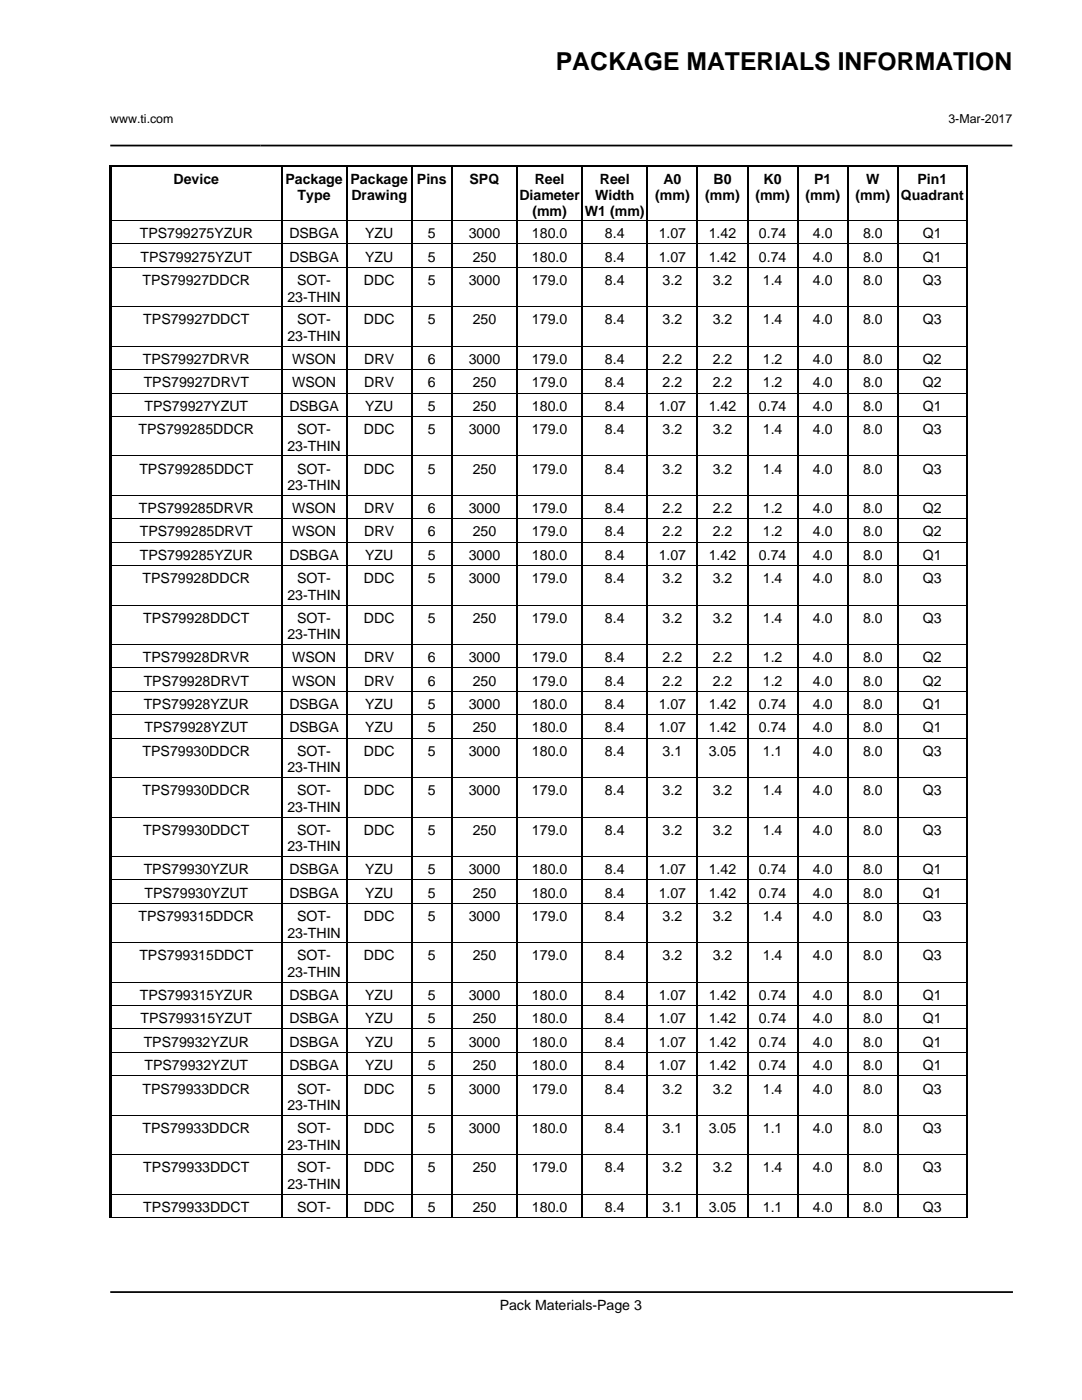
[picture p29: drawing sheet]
<svg xmlns="http://www.w3.org/2000/svg" width="216mm" height="279mm" viewBox="0 0 216 279" stroke-linecap="round" stroke-linejoin="round" font-family="sans-serif">
<defs><g id="words">
<text font-size="4.9" x="110.9" y="13.9">PACKAGE MATERIALS INFORMATION</text>
<g font-size="2.8">
<text x="34.6" y="36.7">Device</text>
<text x="56.9" y="36.7">Package</text>
<text x="59.4" y="39.9">Type</text>
<text x="69.9" y="36.7">Package</text>
<text x="70.1" y="39.9">Drawing</text>
<text x="83.2" y="36.7">Pins</text>
<text x="93.7" y="36.7">SPQ</text>
<text x="103.6" y="39.9">Diameter</text>
<text x="106.7" y="36.7">Reel</text>
<text x="118.8" y="39.9">Width</text>
<text x="119.7" y="36.7">Reel</text>
<text x="130.7" y="39.9">(mm)</text>
<text x="132.4" y="36.7">A0</text>
<text x="140.7" y="39.9">(mm)</text>
<text x="142.4" y="36.7">B0</text>
<text x="150.7" y="39.9">(mm)</text>
<text x="152.4" y="36.7">K0</text>
<text x="160.7" y="39.9">(mm)</text>
<text x="162.4" y="36.7">P1</text>
<text x="170.7" y="39.9">(mm)</text>
<text x="172.8" y="36.7">W</text>
<text x="179.8" y="39.9">Quadrant</text>
<text x="183.1" y="36.7">Pin1</text>
<text x="27.9" y="47.5">TPS799275YZUR</text>
<text x="57.7" y="47.5">DSBGA</text>
<text x="72.9" y="47.5">YZU</text>
<text x="85.4" y="47.5">5</text>
<text x="93.5" y="47.5">3000</text>
<text x="106.1" y="47.5">180.0</text>
<text x="106.2" y="43">(mm)</text>
<text x="116.7" y="43">W1 (mm)</text>
<text x="120.7" y="47.5">8.4</text>
<text x="131.4" y="47.5">1.07</text>
<text x="141.4" y="47.5">1.42</text>
<text x="151.4" y="47.5">0.74</text>
<text x="162.2" y="47.5">4.0</text>
<text x="172.2" y="47.5">8.0</text>
<text x="184.2" y="47.5">Q1</text>
<text x="28" y="52.2">TPS799275YZUT</text>
<text x="57.7" y="52.2">DSBGA</text>
<text x="72.9" y="52.2">YZU</text>
<text x="85.4" y="52.2">5</text>
<text x="94.3" y="52.2">250</text>
<text x="106.1" y="52.2">180.0</text>
<text x="120.7" y="52.2">8.4</text>
<text x="131.4" y="52.2">1.07</text>
<text x="141.4" y="52.2">1.42</text>
<text x="151.4" y="52.2">0.74</text>
<text x="162.2" y="52.2">4.0</text>
<text x="172.2" y="52.2">8.0</text>
<text x="184.2" y="52.2">Q1</text>
<text x="28.4" y="56.9">TPS79927DDCR</text>
<text x="59.3" y="56.9">SOT-</text>
<text x="72.6" y="56.9">DDC</text>
<text x="85.4" y="56.9">5</text>
<text x="93.5" y="56.9">3000</text>
<text x="106.1" y="56.9">179.0</text>
<text x="120.7" y="56.9">8.4</text>
<text x="132.2" y="56.9">3.2</text>
<text x="142.2" y="56.9">3.2</text>
<text x="152.2" y="56.9">1.4</text>
<text x="162.2" y="56.9">4.0</text>
<text x="172.2" y="56.9">8.0</text>
<text x="184.2" y="56.9">Q3</text>
<text x="28.6" y="64.7">TPS79927DDCT</text>
<text x="57.3" y="60.2">23-THIN</text>
<text x="59.3" y="64.7">SOT-</text>
<text x="72.6" y="64.7">DDC</text>
<text x="85.4" y="64.7">5</text>
<text x="94.3" y="64.7">250</text>
<text x="106.1" y="64.7">179.0</text>
<text x="120.7" y="64.7">8.4</text>
<text x="132.2" y="64.7">3.2</text>
<text x="142.2" y="64.7">3.2</text>
<text x="152.2" y="64.7">1.4</text>
<text x="162.2" y="64.7">4.0</text>
<text x="172.2" y="64.7">8.0</text>
<text x="184.2" y="64.7">Q3</text>
<text x="57.3" y="68.1">23-THIN</text>
<text x="28.5" y="72.6">TPS79927DRVR</text>
<text x="28.7" y="77.3">TPS79927DRVT</text>
<text x="58.3" y="72.6">WSON</text>
<text x="58.3" y="77.3">WSON</text>
<text x="72.7" y="72.6">DRV</text>
<text x="72.7" y="77.3">DRV</text>
<text x="85.4" y="72.6">6</text>
<text x="85.4" y="77.3">6</text>
<text x="93.5" y="72.6">3000</text>
<text x="94.3" y="77.3">250</text>
<text x="106.1" y="72.6">179.0</text>
<text x="106.1" y="77.3">179.0</text>
<text x="120.7" y="72.6">8.4</text>
<text x="120.7" y="77.3">8.4</text>
<text x="132.2" y="72.6">2.2</text>
<text x="132.2" y="77.3">2.2</text>
<text x="142.2" y="72.6">2.2</text>
<text x="142.2" y="77.3">2.2</text>
<text x="152.2" y="72.6">1.2</text>
<text x="152.2" y="77.3">1.2</text>
<text x="162.2" y="72.6">4.0</text>
<text x="162.2" y="77.3">4.0</text>
<text x="172.2" y="72.6">8.0</text>
<text x="172.2" y="77.3">8.0</text>
<text x="184.2" y="72.6">Q2</text>
<text x="184.2" y="77.3">Q2</text>
<text x="28.8" y="82">TPS79927YZUT</text>
<text x="57.7" y="82">DSBGA</text>
<text x="72.9" y="82">YZU</text>
<text x="85.4" y="82">5</text>
<text x="94.3" y="82">250</text>
<text x="106.1" y="82">180.0</text>
<text x="120.7" y="82">8.4</text>
<text x="131.4" y="82">1.07</text>
<text x="141.4" y="82">1.42</text>
<text x="151.4" y="82">0.74</text>
<text x="162.2" y="82">4.0</text>
<text x="172.2" y="82">8.0</text>
<text x="184.2" y="82">Q1</text>
<text x="27.6" y="86.6">TPS799285DDCR</text>
<text x="57.3" y="90">23-THIN</text>
<text x="59.3" y="86.6">SOT-</text>
<text x="72.6" y="86.6">DDC</text>
<text x="85.4" y="86.6">5</text>
<text x="93.5" y="86.6">3000</text>
<text x="106.1" y="86.6">179.0</text>
<text x="120.7" y="86.6">8.4</text>
<text x="132.2" y="86.6">3.2</text>
<text x="142.2" y="86.6">3.2</text>
<text x="152.2" y="86.6">1.4</text>
<text x="162.2" y="86.6">4.0</text>
<text x="172.2" y="86.6">8.0</text>
<text x="184.2" y="86.6">Q3</text>
<text x="27.8" y="94.5">TPS799285DDCT</text>
<text x="59.3" y="94.5">SOT-</text>
<text x="72.6" y="94.5">DDC</text>
<text x="85.4" y="94.5">5</text>
<text x="94.3" y="94.5">250</text>
<text x="106.1" y="94.5">179.0</text>
<text x="120.7" y="94.5">8.4</text>
<text x="132.2" y="94.5">3.2</text>
<text x="142.2" y="94.5">3.2</text>
<text x="152.2" y="94.5">1.4</text>
<text x="162.2" y="94.5">4.0</text>
<text x="172.2" y="94.5">8.0</text>
<text x="184.2" y="94.5">Q3</text>
<text x="57.3" y="97.8">23-THIN</text>
<text x="27.7" y="102.4">TPS799285DRVR</text>
<text x="27.9" y="107.1">TPS799285DRVT</text>
<text x="58.3" y="102.4">WSON</text>
<text x="58.3" y="107.1">WSON</text>
<text x="72.7" y="102.4">DRV</text>
<text x="72.7" y="107.1">DRV</text>
<text x="85.4" y="102.4">6</text>
<text x="85.4" y="107.1">6</text>
<text x="93.5" y="102.4">3000</text>
<text x="94.3" y="107.1">250</text>
<text x="106.1" y="102.4">179.0</text>
<text x="106.1" y="107.1">179.0</text>
<text x="120.7" y="102.4">8.4</text>
<text x="120.7" y="107.1">8.4</text>
<text x="132.2" y="102.4">2.2</text>
<text x="132.2" y="107.1">2.2</text>
<text x="142.2" y="102.4">2.2</text>
<text x="142.2" y="107.1">2.2</text>
<text x="152.2" y="102.4">1.2</text>
<text x="152.2" y="107.1">1.2</text>
<text x="162.2" y="102.4">4.0</text>
<text x="162.2" y="107.1">4.0</text>
<text x="172.2" y="102.4">8.0</text>
<text x="172.2" y="107.1">8.0</text>
<text x="184.2" y="102.4">Q2</text>
<text x="184.2" y="107.1">Q2</text>
<text x="27.9" y="111.7">TPS799285YZUR</text>
<text x="57.7" y="111.7">DSBGA</text>
<text x="72.9" y="111.7">YZU</text>
<text x="85.4" y="111.7">5</text>
<text x="93.5" y="111.7">3000</text>
<text x="106.1" y="111.7">180.0</text>
<text x="120.7" y="111.7">8.4</text>
<text x="131.4" y="111.7">1.07</text>
<text x="141.4" y="111.7">1.42</text>
<text x="151.4" y="111.7">0.74</text>
<text x="162.2" y="111.7">4.0</text>
<text x="172.2" y="111.7">8.0</text>
<text x="184.2" y="111.7">Q1</text>
<text x="28.4" y="116.4">TPS79928DDCR</text>
<text x="57.3" y="119.7">23-THIN</text>
<text x="59.3" y="116.4">SOT-</text>
<text x="72.6" y="116.4">DDC</text>
<text x="85.4" y="116.4">5</text>
<text x="93.5" y="116.4">3000</text>
<text x="106.1" y="116.4">179.0</text>
<text x="120.7" y="116.4">8.4</text>
<text x="132.2" y="116.4">3.2</text>
<text x="142.2" y="116.4">3.2</text>
<text x="152.2" y="116.4">1.4</text>
<text x="162.2" y="116.4">4.0</text>
<text x="172.2" y="116.4">8.0</text>
<text x="184.2" y="116.4">Q3</text>
<text x="28.6" y="124.3">TPS79928DDCT</text>
<text x="59.3" y="124.3">SOT-</text>
<text x="72.6" y="124.3">DDC</text>
<text x="85.4" y="124.3">5</text>
<text x="94.3" y="124.3">250</text>
<text x="106.1" y="124.3">179.0</text>
<text x="120.7" y="124.3">8.4</text>
<text x="132.2" y="124.3">3.2</text>
<text x="142.2" y="124.3">3.2</text>
<text x="152.2" y="124.3">1.4</text>
<text x="162.2" y="124.3">4.0</text>
<text x="172.2" y="124.3">8.0</text>
<text x="184.2" y="124.3">Q3</text>
<text x="57.3" y="127.6">23-THIN</text>
<text x="28.5" y="132.1">TPS79928DRVR</text>
<text x="28.7" y="136.8">TPS79928DRVT</text>
<text x="58.3" y="132.1">WSON</text>
<text x="58.3" y="136.8">WSON</text>
<text x="72.7" y="132.1">DRV</text>
<text x="72.7" y="136.8">DRV</text>
<text x="85.4" y="132.1">6</text>
<text x="85.4" y="136.8">6</text>
<text x="93.5" y="132.1">3000</text>
<text x="94.3" y="136.8">250</text>
<text x="106.1" y="132.1">179.0</text>
<text x="106.1" y="136.8">179.0</text>
<text x="120.7" y="132.1">8.4</text>
<text x="120.7" y="136.8">8.4</text>
<text x="132.2" y="132.1">2.2</text>
<text x="132.2" y="136.8">2.2</text>
<text x="142.2" y="132.1">2.2</text>
<text x="142.2" y="136.8">2.2</text>
<text x="152.2" y="132.1">1.2</text>
<text x="152.2" y="136.8">1.2</text>
<text x="162.2" y="132.1">4.0</text>
<text x="162.2" y="136.8">4.0</text>
<text x="172.2" y="132.1">8.0</text>
<text x="172.2" y="136.8">8.0</text>
<text x="184.2" y="132.1">Q2</text>
<text x="184.2" y="136.8">Q2</text>
<text x="28.7" y="141.5">TPS79928YZUR</text>
<text x="57.7" y="141.5">DSBGA</text>
<text x="72.9" y="141.5">YZU</text>
<text x="85.4" y="141.5">5</text>
<text x="93.5" y="141.5">3000</text>
<text x="106.1" y="141.5">180.0</text>
<text x="120.7" y="141.5">8.4</text>
<text x="131.4" y="141.5">1.07</text>
<text x="141.4" y="141.5">1.42</text>
<text x="151.4" y="141.5">0.74</text>
<text x="162.2" y="141.5">4.0</text>
<text x="172.2" y="141.5">8.0</text>
<text x="184.2" y="141.5">Q1</text>
<text x="28.8" y="146.2">TPS79928YZUT</text>
<text x="57.7" y="146.2">DSBGA</text>
<text x="72.9" y="146.2">YZU</text>
<text x="85.4" y="146.2">5</text>
<text x="94.3" y="146.2">250</text>
<text x="106.1" y="146.2">180.0</text>
<text x="120.7" y="146.2">8.4</text>
<text x="131.4" y="146.2">1.07</text>
<text x="141.4" y="146.2">1.42</text>
<text x="151.4" y="146.2">0.74</text>
<text x="162.2" y="146.2">4.0</text>
<text x="172.2" y="146.2">8.0</text>
<text x="184.2" y="146.2">Q1</text>
<text x="28.4" y="150.8">TPS79930DDCR</text>
<text x="57.3" y="154.2">23-THIN</text>
<text x="59.3" y="150.8">SOT-</text>
<text x="72.6" y="150.8">DDC</text>
<text x="85.4" y="150.8">5</text>
<text x="93.5" y="150.8">3000</text>
<text x="106.1" y="150.8">180.0</text>
<text x="120.7" y="150.8">8.4</text>
<text x="132.2" y="150.8">3.1</text>
<text x="141.4" y="150.8">3.05</text>
<text x="152.2" y="150.8">1.1</text>
<text x="162.2" y="150.8">4.0</text>
<text x="172.2" y="150.8">8.0</text>
<text x="184.2" y="150.8">Q3</text>
<text x="28.4" y="158.7">TPS79930DDCR</text>
<text x="59.3" y="158.7">SOT-</text>
<text x="72.6" y="158.7">DDC</text>
<text x="85.4" y="158.7">5</text>
<text x="93.5" y="158.7">3000</text>
<text x="106.1" y="158.7">179.0</text>
<text x="120.7" y="158.7">8.4</text>
<text x="132.2" y="158.7">3.2</text>
<text x="142.2" y="158.7">3.2</text>
<text x="152.2" y="158.7">1.4</text>
<text x="162.2" y="158.7">4.0</text>
<text x="172.2" y="158.7">8.0</text>
<text x="184.2" y="158.7">Q3</text>
<text x="28.6" y="166.6">TPS79930DDCT</text>
<text x="57.3" y="162">23-THIN</text>
<text x="59.3" y="166.6">SOT-</text>
<text x="72.6" y="166.6">DDC</text>
<text x="85.4" y="166.6">5</text>
<text x="94.3" y="166.6">250</text>
<text x="106.1" y="166.6">179.0</text>
<text x="120.7" y="166.6">8.4</text>
<text x="132.2" y="166.6">3.2</text>
<text x="142.2" y="166.6">3.2</text>
<text x="152.2" y="166.6">1.4</text>
<text x="162.2" y="166.6">4.0</text>
<text x="172.2" y="166.6">8.0</text>
<text x="184.2" y="166.6">Q3</text>
<text x="57.3" y="169.9">23-THIN</text>
<text x="28.7" y="174.4">TPS79930YZUR</text>
<text x="28.8" y="179.1">TPS79930YZUT</text>
<text x="57.7" y="174.4">DSBGA</text>
<text x="57.7" y="179.1">DSBGA</text>
<text x="72.9" y="174.4">YZU</text>
<text x="72.9" y="179.1">YZU</text>
<text x="85.4" y="174.4">5</text>
<text x="85.4" y="179.1">5</text>
<text x="93.5" y="174.4">3000</text>
<text x="94.3" y="179.1">250</text>
<text x="106.1" y="174.4">180.0</text>
<text x="106.1" y="179.1">180.0</text>
<text x="120.7" y="174.4">8.4</text>
<text x="120.7" y="179.1">8.4</text>
<text x="131.4" y="174.4">1.07</text>
<text x="131.4" y="179.1">1.07</text>
<text x="141.4" y="174.4">1.42</text>
<text x="141.4" y="179.1">1.42</text>
<text x="151.4" y="174.4">0.74</text>
<text x="151.4" y="179.1">0.74</text>
<text x="162.2" y="174.4">4.0</text>
<text x="162.2" y="179.1">4.0</text>
<text x="172.2" y="174.4">8.0</text>
<text x="172.2" y="179.1">8.0</text>
<text x="184.2" y="174.4">Q1</text>
<text x="184.2" y="179.1">Q1</text>
<text x="27.6" y="183.8">TPS799315DDCR</text>
<text x="59.3" y="183.8">SOT-</text>
<text x="72.6" y="183.8">DDC</text>
<text x="85.4" y="183.8">5</text>
<text x="93.5" y="183.8">3000</text>
<text x="106.1" y="183.8">179.0</text>
<text x="120.7" y="183.8">8.4</text>
<text x="132.2" y="183.8">3.2</text>
<text x="142.2" y="183.8">3.2</text>
<text x="152.2" y="183.8">1.4</text>
<text x="162.2" y="183.8">4.0</text>
<text x="172.2" y="183.8">8.0</text>
<text x="184.2" y="183.8">Q3</text>
<text x="27.8" y="191.7">TPS799315DDCT</text>
<text x="57.3" y="187.1">23-THIN</text>
<text x="59.3" y="191.7">SOT-</text>
<text x="72.6" y="191.7">DDC</text>
<text x="85.4" y="191.7">5</text>
<text x="94.3" y="191.7">250</text>
<text x="106.1" y="191.7">179.0</text>
<text x="120.7" y="191.7">8.4</text>
<text x="132.2" y="191.7">3.2</text>
<text x="142.2" y="191.7">3.2</text>
<text x="152.2" y="191.7">1.4</text>
<text x="162.2" y="191.7">4.0</text>
<text x="172.2" y="191.7">8.0</text>
<text x="184.2" y="191.7">Q3</text>
<text x="57.3" y="195">23-THIN</text>
<text x="27.9" y="199.5">TPS799315YZUR</text>
<text x="57.7" y="199.5">DSBGA</text>
<text x="72.9" y="199.5">YZU</text>
<text x="85.4" y="199.5">5</text>
<text x="93.5" y="199.5">3000</text>
<text x="106.1" y="199.5">180.0</text>
<text x="120.7" y="199.5">8.4</text>
<text x="131.4" y="199.5">1.07</text>
<text x="141.4" y="199.5">1.42</text>
<text x="151.4" y="199.5">0.74</text>
<text x="162.2" y="199.5">4.0</text>
<text x="172.2" y="199.5">8.0</text>
<text x="184.2" y="199.5">Q1</text>
<text x="28" y="204.2">TPS799315YZUT</text>
<text x="28.7" y="208.9">TPS79932YZUR</text>
<text x="57.7" y="204.2">DSBGA</text>
<text x="57.7" y="208.9">DSBGA</text>
<text x="72.9" y="204.2">YZU</text>
<text x="72.9" y="208.9">YZU</text>
<text x="85.4" y="204.2">5</text>
<text x="85.4" y="208.9">5</text>
<text x="93.5" y="208.9">3000</text>
<text x="94.3" y="204.2">250</text>
<text x="106.1" y="204.2">180.0</text>
<text x="106.1" y="208.9">180.0</text>
<text x="120.7" y="204.2">8.4</text>
<text x="120.7" y="208.9">8.4</text>
<text x="131.4" y="204.2">1.07</text>
<text x="131.4" y="208.9">1.07</text>
<text x="141.4" y="204.2">1.42</text>
<text x="141.4" y="208.9">1.42</text>
<text x="151.4" y="204.2">0.74</text>
<text x="151.4" y="208.9">0.74</text>
<text x="162.2" y="204.2">4.0</text>
<text x="162.2" y="208.9">4.0</text>
<text x="172.2" y="204.2">8.0</text>
<text x="172.2" y="208.9">8.0</text>
<text x="184.2" y="204.2">Q1</text>
<text x="184.2" y="208.9">Q1</text>
<text x="28.8" y="213.6">TPS79932YZUT</text>
<text x="57.7" y="213.6">DSBGA</text>
<text x="72.9" y="213.6">YZU</text>
<text x="85.4" y="213.6">5</text>
<text x="94.3" y="213.6">250</text>
<text x="106.1" y="213.6">180.0</text>
<text x="120.7" y="213.6">8.4</text>
<text x="131.4" y="213.6">1.07</text>
<text x="141.4" y="213.6">1.42</text>
<text x="151.4" y="213.6">0.74</text>
<text x="162.2" y="213.6">4.0</text>
<text x="172.2" y="213.6">8.0</text>
<text x="184.2" y="213.6">Q1</text>
<text x="28.4" y="218.2">TPS79933DDCR</text>
<text x="57.3" y="221.6">23-THIN</text>
<text x="59.3" y="218.2">SOT-</text>
<text x="72.6" y="218.2">DDC</text>
<text x="85.4" y="218.2">5</text>
<text x="93.5" y="218.2">3000</text>
<text x="106.1" y="218.2">179.0</text>
<text x="120.7" y="218.2">8.4</text>
<text x="132.2" y="218.2">3.2</text>
<text x="142.2" y="218.2">3.2</text>
<text x="152.2" y="218.2">1.4</text>
<text x="162.2" y="218.2">4.0</text>
<text x="172.2" y="218.2">8.0</text>
<text x="184.2" y="218.2">Q3</text>
<text x="28.4" y="226.1">TPS79933DDCR</text>
<text x="59.3" y="226.1">SOT-</text>
<text x="72.6" y="226.1">DDC</text>
<text x="85.4" y="226.1">5</text>
<text x="93.5" y="226.1">3000</text>
<text x="106.1" y="226.1">180.0</text>
<text x="120.7" y="226.1">8.4</text>
<text x="132.2" y="226.1">3.1</text>
<text x="141.4" y="226.1">3.05</text>
<text x="152.2" y="226.1">1.1</text>
<text x="162.2" y="226.1">4.0</text>
<text x="172.2" y="226.1">8.0</text>
<text x="184.2" y="226.1">Q3</text>
<text x="28.6" y="234">TPS79933DDCT</text>
<text x="57.3" y="229.4">23-THIN</text>
<text x="59.3" y="234">SOT-</text>
<text x="72.6" y="234">DDC</text>
<text x="85.4" y="234">5</text>
<text x="94.3" y="234">250</text>
<text x="106.1" y="234">179.0</text>
<text x="120.7" y="234">8.4</text>
<text x="132.2" y="234">3.2</text>
<text x="142.2" y="234">3.2</text>
<text x="152.2" y="234">1.4</text>
<text x="162.2" y="234">4.0</text>
<text x="172.2" y="234">8.0</text>
<text x="184.2" y="234">Q3</text>
<text x="57.3" y="237.3">23-THIN</text>
<text x="28.6" y="241.8">TPS79933DDCT</text>
<text x="59.3" y="241.8">SOT-</text>
<text x="72.6" y="241.8">DDC</text>
<text x="85.4" y="241.8">5</text>
<text x="94.3" y="241.8">250</text>
<text x="106.1" y="241.8">180.0</text>
<text x="120.7" y="241.8">8.4</text>
<text x="132.2" y="241.8">3.1</text>
<text x="141.4" y="241.8">3.05</text>
<text x="152.2" y="241.8">1.1</text>
<text x="162.2" y="241.8">4.0</text>
<text x="172.2" y="241.8">8.0</text>
<text x="184.2" y="241.8">Q3</text>
<text x="99.7" y="261.5">Pack Materials-Page 3</text>
</g>
<g font-size="2.5">
<text x="22" y="24.6">www.ti.com</text>
<text x="189.2" y="24.6">3-Mar-2017</text>
</g>
</g></defs>
<g fill="none" stroke="#000" stroke-width=".2">
<path d="M21.9 32.9v210.1M22 32.9h171.1M193.1 32.9v210.1M22.4 44h33.6M22.4 48.7h33.6M22.4 53.4h33.6M56.4 44h12.6M56.4 48.7h12.6M56.4 53.4h12.6M69.4 44h12.6M69.4 48.7h12.6M69.4 53.4h12.6"/>
<path d="M82.4 44h7.6M82.4 48.7h7.6M82.4 53.4h7.6M90.4 44h12.6M90.4 48.7h12.6M90.4 53.4h12.6M103.4 44h12.6M103.4 48.7h12.6M103.4 53.4h12.6M116.4 44h12.6M116.4 48.7h12.6M116.4 53.4h12.6"/>
<path d="M129.4 44h9.6M129.4 48.7h9.6M129.4 53.4h9.6M139.4 44h9.6M139.4 48.7h9.6M139.4 53.4h9.6M149.4 44h9.6M149.4 48.7h9.6M149.4 53.4h9.6M159.4 44h9.6M159.4 48.7h9.6M159.4 53.4h9.6"/>
<path d="M169.4 44h9.6M169.4 48.7h9.6M169.4 53.4h9.6M179.4 44h13.3M179.4 48.7h13.3M179.4 53.4h13.3M22.4 61.2h33.6M22.4 69.1h33.6M22.4 73.8h33.6M22.4 78.4h33.6M56.4 61.2h12.6M56.4 69.1h12.6"/>
<path d="M56.4 73.8h12.6M56.4 78.4h12.6M69.4 61.2h12.6M69.4 69.1h12.6M69.4 73.8h12.6M69.4 78.4h12.6M82.4 61.2h7.6M82.4 69.1h7.6M82.4 73.8h7.6M82.4 78.4h7.6M90.4 61.2h12.6M90.4 69.1h12.6"/>
<path d="M90.4 73.8h12.6M90.4 78.4h12.6M103.4 61.2h12.6M103.4 69.1h12.6M103.4 73.8h12.6M103.4 78.4h12.6M116.4 61.2h12.6M116.4 69.1h12.6M116.4 73.8h12.6M116.4 78.4h12.6M129.4 61.2h9.6M129.4 69.1h9.6"/>
<path d="M129.4 73.8h9.6M129.4 78.4h9.6M139.4 61.2h9.6M139.4 69.1h9.6M139.4 73.8h9.6M139.4 78.4h9.6M149.4 61.2h9.6M149.4 69.1h9.6M149.4 73.8h9.6M149.4 78.4h9.6M159.4 61.2h9.6M159.4 69.1h9.6"/>
<path d="M159.4 73.8h9.6M159.4 78.4h9.6M169.4 61.2h9.6M169.4 69.1h9.6M169.4 73.8h9.6M169.4 78.4h9.6M179.4 61.2h13.3M179.4 69.1h13.3M179.4 73.8h13.3M179.4 78.4h13.3M22.4 83.1h33.6M22.4 91h33.6"/>
<path d="M22.4 98.9h33.6M56.4 83.1h12.6M56.4 91h12.6M56.4 98.9h12.6M69.4 83.1h12.6M69.4 91h12.6M69.4 98.9h12.6M82.4 83.1h7.6M82.4 91h7.6M82.4 98.9h7.6M90.4 83.1h12.6M90.4 91h12.6"/>
<path d="M90.4 98.9h12.6M103.4 83.1h12.6M103.4 91h12.6M103.4 98.9h12.6M116.4 83.1h12.6M116.4 91h12.6M116.4 98.9h12.6M129.4 83.1h9.6M129.4 91h9.6M129.4 98.9h9.6M139.4 83.1h9.6M139.4 91h9.6"/>
<path d="M139.4 98.9h9.6M149.4 83.1h9.6M149.4 91h9.6M149.4 98.9h9.6M159.4 83.1h9.6M159.4 91h9.6M159.4 98.9h9.6M169.4 83.1h9.6M169.4 91h9.6M169.4 98.9h9.6M179.4 83.1h13.3M179.4 91h13.3"/>
<path d="M179.4 98.9h13.3M22.4 103.5h33.6M22.4 108.2h33.6M22.4 112.9h33.6M56.4 103.5h12.6M56.4 108.2h12.6M56.4 112.9h12.6M69.4 103.5h12.6M69.4 108.2h12.6M69.4 112.9h12.6M82.4 103.5h7.6M82.4 108.2h7.6"/>
<path d="M82.4 112.9h7.6M90.4 103.5h12.6M90.4 108.2h12.6M90.4 112.9h12.6M103.4 103.5h12.6M103.4 108.2h12.6M103.4 112.9h12.6M116.4 103.5h12.6M116.4 108.2h12.6M116.4 112.9h12.6M129.4 103.5h9.6M129.4 108.2h9.6"/>
<path d="M129.4 112.9h9.6M139.4 103.5h9.6M139.4 108.2h9.6M139.4 112.9h9.6M149.4 103.5h9.6M149.4 108.2h9.6M149.4 112.9h9.6M159.4 103.5h9.6M159.4 108.2h9.6M159.4 112.9h9.6M169.4 103.5h9.6M169.4 108.2h9.6"/>
<path d="M169.4 112.9h9.6M179.4 103.5h13.3M179.4 108.2h13.3M179.4 112.9h13.3M22.4 120.7h33.6M22.4 128.6h33.6M22.4 133.3h33.6M22.4 138h33.6M56.4 120.7h12.6M56.4 128.6h12.6M56.4 133.3h12.6M56.4 138h12.6"/>
<path d="M69.4 120.7h12.6M69.4 128.6h12.6M69.4 133.3h12.6M69.4 138h12.6M82.4 120.7h7.6M82.4 128.6h7.6M82.4 133.3h7.6M82.4 138h7.6M90.4 120.7h12.6M90.4 128.6h12.6M90.4 133.3h12.6M90.4 138h12.6"/>
<path d="M103.4 120.7h12.6M103.4 128.6h12.6M103.4 133.3h12.6M103.4 138h12.6M116.4 120.7h12.6M116.4 128.6h12.6M116.4 133.3h12.6M116.4 138h12.6M129.4 120.7h9.6M129.4 128.6h9.6M129.4 133.3h9.6M129.4 138h9.6"/>
<path d="M139.4 120.7h9.6M139.4 128.6h9.6M139.4 133.3h9.6M139.4 138h9.6M149.4 120.7h9.6M149.4 128.6h9.6M149.4 133.3h9.6M149.4 138h9.6M159.4 120.7h9.6M159.4 128.6h9.6M159.4 133.3h9.6M159.4 138h9.6"/>
<path d="M169.4 120.7h9.6M169.4 128.6h9.6M169.4 133.3h9.6M169.4 138h9.6M179.4 120.7h13.3M179.4 128.6h13.3M179.4 133.3h13.3M179.4 138h13.3M22.4 142.6h33.6M22.4 147.3h33.6M22.4 155.2h33.6M56.4 142.6h12.6"/>
<path d="M56.4 147.3h12.6M56.4 155.2h12.6M69.4 142.6h12.6M69.4 147.3h12.6M69.4 155.2h12.6M82.4 142.6h7.6M82.4 147.3h7.6M82.4 155.2h7.6M90.4 142.6h12.6M90.4 147.3h12.6M90.4 155.2h12.6M103.4 142.6h12.6"/>
<path d="M103.4 147.3h12.6M103.4 155.2h12.6M116.4 142.6h12.6M116.4 147.3h12.6M116.4 155.2h12.6M129.4 142.6h9.6M129.4 147.3h9.6M129.4 155.2h9.6M139.4 142.6h9.6M139.4 147.3h9.6M139.4 155.2h9.6M149.4 142.6h9.6"/>
<path d="M149.4 147.3h9.6M149.4 155.2h9.6M159.4 142.6h9.6M159.4 147.3h9.6M159.4 155.2h9.6M169.4 142.6h9.6M169.4 147.3h9.6M169.4 155.2h9.6M179.4 142.6h13.3M179.4 147.3h13.3M179.4 155.2h13.3M22.4 163.1h33.6"/>
<path d="M22.4 170.9h33.6M22.4 175.6h33.6M56.4 163.1h12.6M56.4 170.9h12.6M56.4 175.6h12.6M69.4 163.1h12.6M69.4 170.9h12.6M69.4 175.6h12.6M82.4 163.1h7.6M82.4 170.9h7.6M82.4 175.6h7.6M90.4 163.1h12.6"/>
<path d="M90.4 170.9h12.6M90.4 175.6h12.6M103.4 163.1h12.6M103.4 170.9h12.6M103.4 175.6h12.6M116.4 163.1h12.6M116.4 170.9h12.6M116.4 175.6h12.6M129.4 163.1h9.6M129.4 170.9h9.6M129.4 175.6h9.6M139.4 163.1h9.6"/>
<path d="M139.4 170.9h9.6M139.4 175.6h9.6M149.4 163.1h9.6M149.4 170.9h9.6M149.4 175.6h9.6M159.4 163.1h9.6M159.4 170.9h9.6M159.4 175.6h9.6M169.4 163.1h9.6M169.4 170.9h9.6M169.4 175.6h9.6M179.4 163.1h13.3"/>
<path d="M179.4 170.9h13.3M179.4 175.6h13.3M22.4 180.3h33.6M22.4 188.1h33.6M22.4 196h33.6M56.4 180.3h12.6M56.4 188.1h12.6M56.4 196h12.6M69.4 180.3h12.6M69.4 188.1h12.6M69.4 196h12.6M82.4 180.3h7.6"/>
<path d="M82.4 188.1h7.6M82.4 196h7.6M90.4 180.3h12.6M90.4 188.1h12.6M90.4 196h12.6M103.4 180.3h12.6M103.4 188.1h12.6M103.4 196h12.6M116.4 180.3h12.6M116.4 188.1h12.6M116.4 196h12.6M129.4 180.3h9.6"/>
<path d="M129.4 188.1h9.6M129.4 196h9.6M139.4 180.3h9.6M139.4 188.1h9.6M139.4 196h9.6M149.4 180.3h9.6M149.4 188.1h9.6M149.4 196h9.6M159.4 180.3h9.6M159.4 188.1h9.6M159.4 196h9.6M169.4 180.3h9.6"/>
<path d="M169.4 188.1h9.6M169.4 196h9.6M179.4 180.3h13.3M179.4 188.1h13.3M179.4 196h13.3M22.4 200.7h33.6M22.4 205.4h33.6M22.4 210h33.6M22.4 214.7h33.6M56.4 200.7h12.6M56.4 205.4h12.6M56.4 210h12.6"/>
<path d="M56.4 214.7h12.6M69.4 200.7h12.6M69.4 205.4h12.6M69.4 210h12.6M69.4 214.7h12.6M82.4 200.7h7.6M82.4 205.4h7.6M82.4 210h7.6M82.4 214.7h7.6M90.4 200.7h12.6M90.4 205.4h12.6M90.4 210h12.6"/>
<path d="M90.4 214.7h12.6M103.4 200.7h12.6M103.4 205.4h12.6M103.4 210h12.6M103.4 214.7h12.6M116.4 200.7h12.6M116.4 205.4h12.6M116.4 210h12.6M116.4 214.7h12.6M129.4 200.7h9.6M129.4 205.4h9.6M129.4 210h9.6"/>
<path d="M129.4 214.7h9.6M139.4 200.7h9.6M139.4 205.4h9.6M139.4 210h9.6M139.4 214.7h9.6M149.4 200.7h9.6M149.4 205.4h9.6M149.4 210h9.6M149.4 214.7h9.6M159.4 200.7h9.6M159.4 205.4h9.6M159.4 210h9.6"/>
<path d="M159.4 214.7h9.6M169.4 200.7h9.6M169.4 205.4h9.6M169.4 210h9.6M169.4 214.7h9.6M179.4 200.7h13.3M179.4 205.4h13.3M179.4 210h13.3M179.4 214.7h13.3M22.4 222.6h33.6M22.4 230.4h33.6M22.4 238.3h33.6"/>
<path d="M56.4 222.6h12.6M56.4 230.4h12.6M56.4 238.3h12.6M69.4 222.6h12.6M69.4 230.4h12.6M69.4 238.3h12.6M82.4 222.6h7.6M82.4 230.4h7.6M82.4 238.3h7.6M90.4 222.6h12.6M90.4 230.4h12.6M90.4 238.3h12.6"/>
<path d="M103.4 222.6h12.6M103.4 230.4h12.6M103.4 238.3h12.6M116.4 222.6h12.6M116.4 230.4h12.6M116.4 238.3h12.6M129.4 222.6h9.6M129.4 230.4h9.6M129.4 238.3h9.6M139.4 222.6h9.6M139.4 230.4h9.6M139.4 238.3h9.6"/>
<path d="M149.4 222.6h9.6M149.4 230.4h9.6M149.4 238.3h9.6M159.4 222.6h9.6M159.4 230.4h9.6M159.4 238.3h9.6M169.4 222.6h9.6M169.4 230.4h9.6M169.4 238.3h9.6M179.4 222.6h13.3M179.4 230.4h13.3M179.4 238.3h13.3"/>
<path d="M22 242.9h171.1"/>
</g>
<g fill="none" stroke="#000" stroke-width=".35">
<path d="M22 29h180M22.2 33v209.9M22.4 33.2h33.6M56.2 33v209.9M56.4 33.2h12.6M69.2 33v209.9M69.4 33.2h12.6M82.2 33v209.9M82.4 33.2h7.6M90.2 33v209.9M90.4 33.2h12.6M103.2 33v209.9"/>
<path d="M103.4 33.2h12.6M116.2 33v209.9M116.4 33.2h12.6M129.2 33v209.9M129.4 33.2h9.6M139.2 33v209.9M139.4 33.2h9.6M149.2 33v209.9M149.4 33.2h9.6M159.2 33v209.9M159.4 33.2h9.6M169.2 33v209.9"/>
<path d="M169.4 33.2h9.6M179.2 33v209.9M179.4 33.2h13.3M192.9 33v209.9M22 257.9h180.1"/>
</g>
<use href="#words"/>
</svg>
